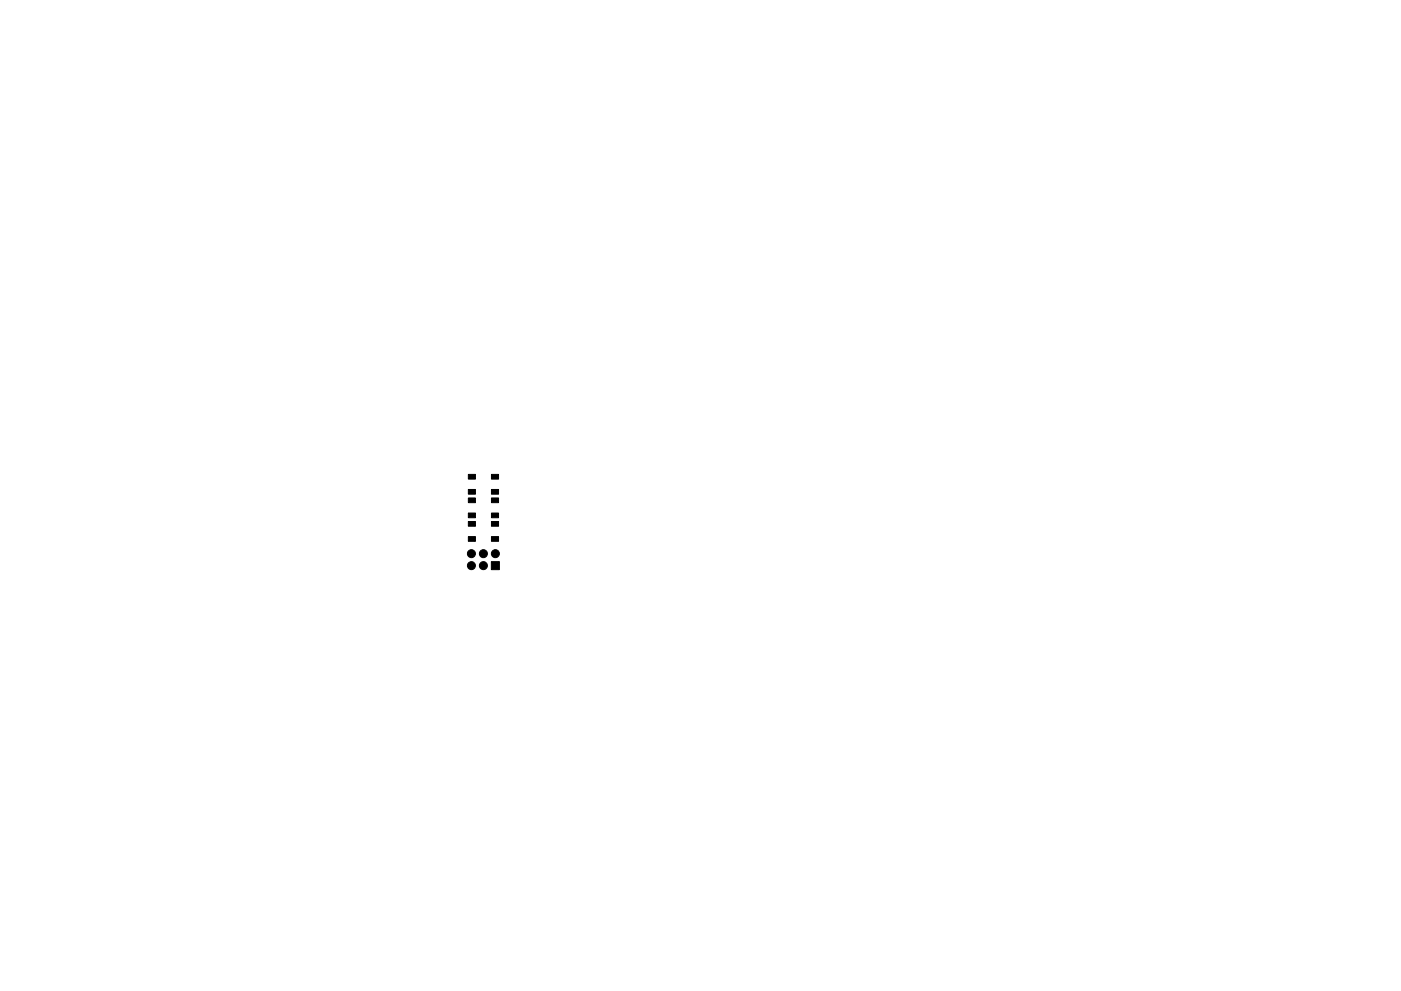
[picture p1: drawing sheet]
<svg xmlns="http://www.w3.org/2000/svg" width="297mm" height="210mm" viewBox="0 0 297 210" stroke-linecap="round" stroke-linejoin="round" font-family="sans-serif">
<g fill="#000" stroke="#000" stroke-width=".21">
<path d="M99.3 100.6h1.5v1h-1.5zM99.3 103.8h1.5v1h-1.5zM99.3 105.6h1.5v1h-1.5zM99.3 108.8h1.5v1h-1.5zM99.3 110.6h1.5v1h-1.5zM99.3 113.8h1.5v1h-1.5zM104.2 100.6h1.5v1h-1.5zM104.2 103.8h1.5v1h-1.5zM104.2 105.6h1.5v1h-1.5zM104.2 108.8h1.5v1h-1.5zM104.2 110.6h1.5v1h-1.5zM104.2 113.8h1.5v1h-1.5z"/>
<path d="M104.2 119.2h1.7v1.7h-1.7z"/>
<circle cx="99.9" cy="117.5" r=".85"/>
<circle cx="102.5" cy="117.5" r=".85"/>
<circle cx="105" cy="117.5" r=".85"/>
<circle cx="99.9" cy="120" r=".85"/>
<circle cx="102.5" cy="120" r=".85"/>
</g>
</svg>
